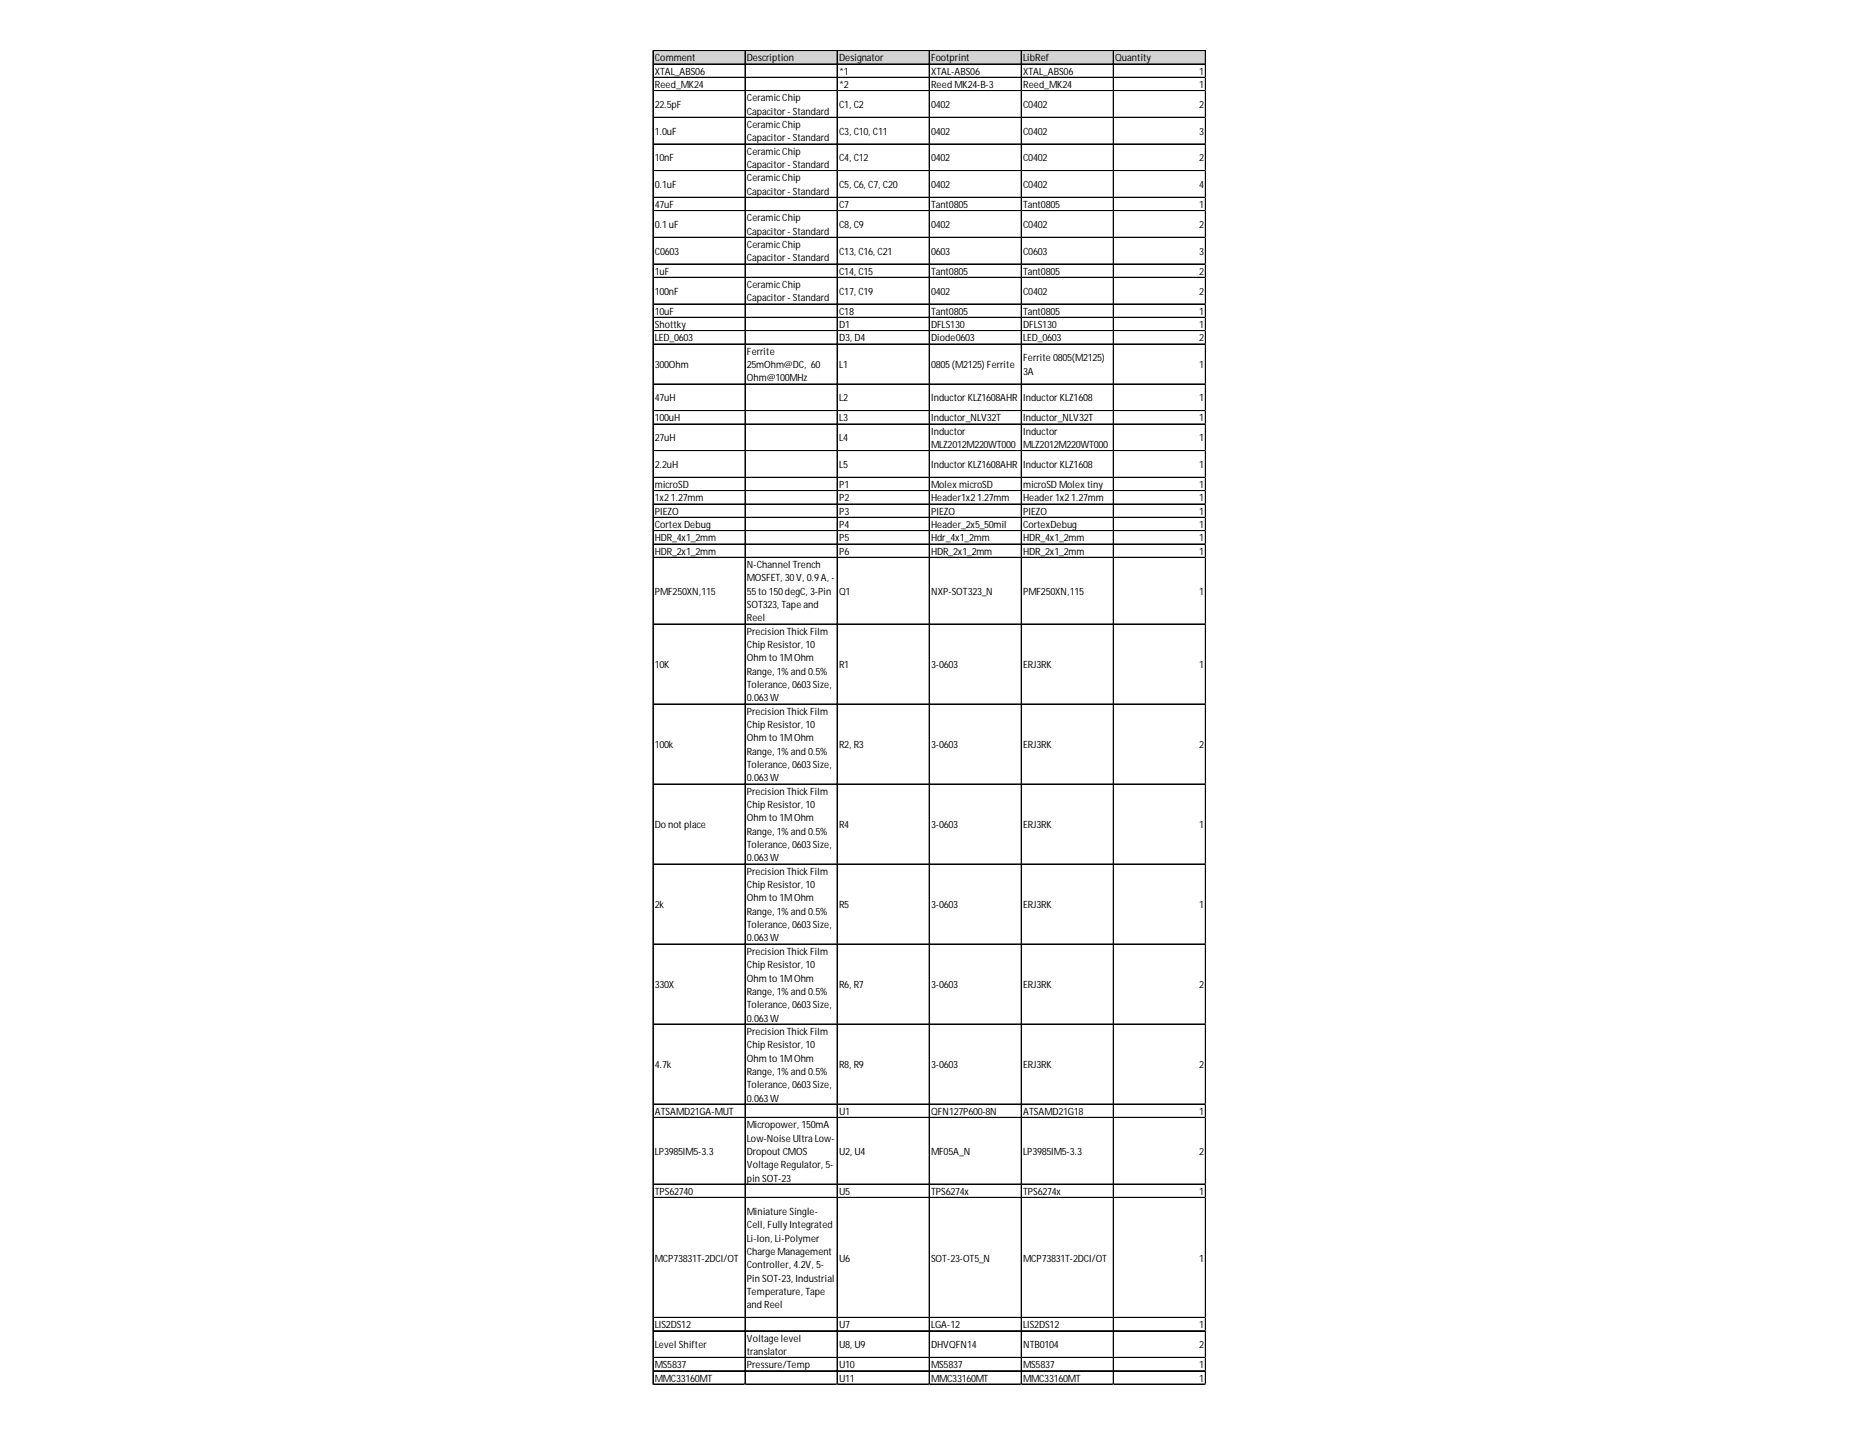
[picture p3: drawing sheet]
<svg xmlns="http://www.w3.org/2000/svg" width="279mm" height="216mm" viewBox="0 0 279 216" stroke-linecap="round" stroke-linejoin="round" font-family="sans-serif">
<defs><g id="words">
<g font-size="1.5">
<text x="98.3" y="9.2">Comment</text>
<text x="98.3" y="11.2">XTAL_ABS06</text>
<text x="112.1" y="9.2">Description</text>
<text x="126" y="9.2">Designator</text>
<text x="126" y="11.2">*1</text>
<text x="139.8" y="9.2">Footprint</text>
<text x="139.8" y="11.2">XTAL-ABS06</text>
<text x="153.6" y="9.2">LibRef</text>
<text x="153.6" y="11.2">XTAL_ABS06</text>
<text x="167.4" y="9.2">Quantity</text>
<text x="180.1" y="11.2">1</text>
<text x="98.3" y="13.2">Reed_MK24</text>
<text x="98.3" y="16.2">22.5pF</text>
<text x="112.1" y="15.2">CeramicChip</text>
<text x="112.1" y="17.2">Capacitor-Standard</text>
<text x="126" y="13.2">*2</text>
<text x="126" y="16.2">C1, C2</text>
<text x="139.8" y="13.2">ReedMK24-B-3</text>
<text x="139.8" y="16.2">0402</text>
<text x="153.6" y="13.2">Reed_MK24</text>
<text x="153.6" y="16.2">C0402</text>
<text x="180.1" y="13.2">1</text>
<text x="180.1" y="16.2">2</text>
<text x="98.3" y="20.2">1.0uF</text>
<text x="112.1" y="19.2">CeramicChip</text>
<text x="112.1" y="21.2">Capacitor-Standard</text>
<text x="112.1" y="23.2">CeramicChip</text>
<text x="126" y="20.2">C3, C10, C11</text>
<text x="139.8" y="20.2">0402</text>
<text x="153.6" y="20.2">C0402</text>
<text x="180.1" y="20.2">3</text>
<text x="98.3" y="24.2">10nF</text>
<text x="98.3" y="28.2">0.1uF</text>
<text x="112.1" y="25.2">Capacitor-Standard</text>
<text x="112.1" y="27.2">CeramicChip</text>
<text x="112.1" y="29.2">Capacitor-Standard</text>
<text x="126" y="24.2">C4, C12</text>
<text x="126" y="28.2">C5, C6, C7, C20</text>
<text x="139.8" y="24.2">0402</text>
<text x="139.8" y="28.2">0402</text>
<text x="153.6" y="24.2">C0402</text>
<text x="153.6" y="28.2">C0402</text>
<text x="180.1" y="24.2">2</text>
<text x="180.1" y="28.2">4</text>
<text x="98.3" y="31.2">47uF</text>
<text x="98.3" y="34.2">0.1uF</text>
<text x="112.1" y="33.2">CeramicChip</text>
<text x="112.1" y="35.2">Capacitor-Standard</text>
<text x="126" y="31.2">C7</text>
<text x="126" y="34.2">C8, C9</text>
<text x="139.8" y="31.2">Tant0805</text>
<text x="139.8" y="34.2">0402</text>
<text x="153.6" y="31.2">Tant0805</text>
<text x="153.6" y="34.2">C0402</text>
<text x="180.1" y="31.2">1</text>
<text x="180.1" y="34.2">2</text>
<text x="98.3" y="38.3">C0603</text>
<text x="98.3" y="41.3">1uF</text>
<text x="112.1" y="37.3">CeramicChip</text>
<text x="112.1" y="39.3">Capacitor-Standard</text>
<text x="126" y="38.3">C13, C16, C21</text>
<text x="126" y="41.3">C14, C15</text>
<text x="139.8" y="38.3">0603</text>
<text x="139.8" y="41.3">Tant0805</text>
<text x="153.6" y="38.3">C0603</text>
<text x="153.6" y="41.3">Tant0805</text>
<text x="180.1" y="38.3">3</text>
<text x="180.1" y="41.3">2</text>
<text x="98.3" y="44.3">100nF</text>
<text x="98.3" y="47.3">10uF</text>
<text x="112.1" y="43.3">CeramicChip</text>
<text x="112.1" y="45.3">Capacitor-Standard</text>
<text x="126" y="44.3">C17, C19</text>
<text x="126" y="47.3">C18</text>
<text x="139.8" y="44.3">0402</text>
<text x="139.8" y="47.3">Tant0805</text>
<text x="153.6" y="44.3">C0402</text>
<text x="153.6" y="47.3">Tant0805</text>
<text x="180.1" y="44.3">2</text>
<text x="180.1" y="47.3">1</text>
<text x="98.3" y="49.3">Shottky</text>
<text x="98.3" y="51.3">LED_0603</text>
<text x="112.1" y="53.3">Ferrite</text>
<text x="126" y="49.3">D1</text>
<text x="126" y="51.3">D3, D4</text>
<text x="139.8" y="49.3">DFLS130</text>
<text x="139.8" y="51.3">Diode0603</text>
<text x="153.6" y="49.3">DFLS130</text>
<text x="153.6" y="51.3">LED_0603</text>
<text x="180.1" y="49.3">1</text>
<text x="180.1" y="51.3">2</text>
<text x="98.3" y="55.3">300Ohm</text>
<text x="112.1" y="55.3">25mOhm@DC, 60</text>
<text x="112.1" y="57.3">Ohm@100MHz</text>
<text x="126" y="55.3">L1</text>
<text x="139.8" y="55.3">0805(M2125) Ferrite</text>
<text x="153.6" y="54.3">Ferrite0805(M2125)</text>
<text x="153.6" y="56.3">3A</text>
<text x="180.1" y="55.3">1</text>
<text x="98.3" y="60.3">47uH</text>
<text x="98.3" y="63.3">100uH</text>
<text x="126" y="60.3">L2</text>
<text x="126" y="63.3">L3</text>
<text x="139.8" y="60.3">InductorKLZ1608AHR</text>
<text x="139.8" y="63.3">Inductor_NLV32T</text>
<text x="139.8" y="65.3">Inductor</text>
<text x="153.6" y="60.3">InductorKLZ1608</text>
<text x="153.6" y="63.3">Inductor_NLV32T</text>
<text x="153.6" y="65.3">Inductor</text>
<text x="180.1" y="60.3">1</text>
<text x="180.1" y="63.3">1</text>
<text x="98.3" y="66.3">27uH</text>
<text x="98.3" y="70.3">2.2uH</text>
<text x="126" y="66.3">L4</text>
<text x="126" y="70.3">L5</text>
<text x="139.8" y="67.3">MLZ2012M220WT000</text>
<text x="139.8" y="70.3">InductorKLZ1608AHR</text>
<text x="153.6" y="67.3">MLZ2012M220WT000</text>
<text x="153.6" y="70.3">InductorKLZ1608</text>
<text x="180.1" y="66.3">1</text>
<text x="180.1" y="70.3">1</text>
<text x="98.3" y="73.3">microSD</text>
<text x="98.3" y="75.3">1x21.27mm</text>
<text x="98.3" y="77.3">PIEZO</text>
<text x="126" y="73.3">P1</text>
<text x="126" y="75.3">P2</text>
<text x="126" y="77.3">P3</text>
<text x="139.8" y="73.3">MolexmicroSD</text>
<text x="139.8" y="75.3">Header1x21.27mm</text>
<text x="139.8" y="77.3">PIEZO</text>
<text x="153.6" y="73.3">microSDMolextiny</text>
<text x="153.6" y="75.3">Header1x21.27mm</text>
<text x="153.6" y="77.3">PIEZO</text>
<text x="180.1" y="73.3">1</text>
<text x="180.1" y="75.3">1</text>
<text x="180.1" y="77.3">1</text>
<text x="98.3" y="79.3">CortexDebug</text>
<text x="98.3" y="81.3">HDR_4x1_2mm</text>
<text x="98.3" y="83.3">HDR_2x1_2mm</text>
<text x="126" y="79.3">P4</text>
<text x="126" y="81.3">P5</text>
<text x="126" y="83.3">P6</text>
<text x="139.8" y="79.3">Header_2x5_50mil</text>
<text x="139.8" y="81.3">Hdr_4x1_2mm</text>
<text x="139.8" y="83.3">HDR_2x1_2mm</text>
<text x="153.6" y="79.3">CortexDebug</text>
<text x="153.6" y="81.3">HDR_4x1_2mm</text>
<text x="153.6" y="83.3">HDR_2x1_2mm</text>
<text x="180.1" y="79.3">1</text>
<text x="180.1" y="81.3">1</text>
<text x="180.1" y="83.3">1</text>
<text x="98.3" y="89.3">PMF250XN,115</text>
<text x="112.1" y="85.3">N-Channel Trench</text>
<text x="112.1" y="87.3">MOSFET, 30V, 0.9A, -</text>
<text x="112.1" y="89.3">55to150degC, 3-Pin</text>
<text x="126" y="89.3">Q1</text>
<text x="139.8" y="89.3">NXP-SOT323_N</text>
<text x="153.6" y="89.3">PMF250XN,115</text>
<text x="180.1" y="89.3">1</text>
<text x="112.1" y="91.3">SOT323, Tapeand</text>
<text x="112.1" y="93.3">Reel</text>
<text x="112.1" y="95.3">PrecisionThickFilm</text>
<text x="98.3" y="100.3">10K</text>
<text x="112.1" y="97.3">ChipResistor, 10</text>
<text x="112.1" y="99.3">Ohmto1MOhm</text>
<text x="112.1" y="101.3">Range, 1%and 0.5%</text>
<text x="126" y="100.3">R1</text>
<text x="139.8" y="100.3">3-0603</text>
<text x="153.6" y="100.3">ERJ3RK</text>
<text x="180.1" y="100.3">1</text>
<text x="112.1" y="103.3">Tolerance, 0603Size,</text>
<text x="112.1" y="105.3">0.063W</text>
<text x="112.1" y="107.3">PrecisionThickFilm</text>
<text x="98.3" y="112.3">100k</text>
<text x="112.1" y="109.3">ChipResistor, 10</text>
<text x="112.1" y="111.3">Ohmto1MOhm</text>
<text x="112.1" y="113.3">Range, 1%and 0.5%</text>
<text x="126" y="112.3">R2, R3</text>
<text x="139.8" y="112.3">3-0603</text>
<text x="153.6" y="112.3">ERJ3RK</text>
<text x="180.1" y="112.3">2</text>
<text x="112.1" y="115.3">Tolerance, 0603Size,</text>
<text x="112.1" y="117.3">0.063W</text>
<text x="112.1" y="119.3">PrecisionThickFilm</text>
<text x="98.3" y="124.3">Donotplace</text>
<text x="112.1" y="121.3">ChipResistor, 10</text>
<text x="112.1" y="123.3">Ohmto1MOhm</text>
<text x="112.1" y="125.3">Range, 1%and 0.5%</text>
<text x="126" y="124.3">R4</text>
<text x="139.8" y="124.3">3-0603</text>
<text x="153.6" y="124.3">ERJ3RK</text>
<text x="180.1" y="124.3">1</text>
<text x="112.1" y="127.3">Tolerance, 0603Size,</text>
<text x="112.1" y="129.3">0.063W</text>
<text x="112.1" y="131.3">PrecisionThickFilm</text>
<text x="98.3" y="136.4">2k</text>
<text x="112.1" y="133.3">ChipResistor, 10</text>
<text x="112.1" y="135.3">Ohmto1MOhm</text>
<text x="112.1" y="137.4">Range, 1%and 0.5%</text>
<text x="126" y="136.4">R5</text>
<text x="139.8" y="136.4">3-0603</text>
<text x="153.6" y="136.4">ERJ3RK</text>
<text x="180.1" y="136.4">1</text>
<text x="112.1" y="139.4">Tolerance, 0603Size,</text>
<text x="112.1" y="141.4">0.063W</text>
<text x="112.1" y="143.4">PrecisionThickFilm</text>
<text x="98.3" y="148.4">330X</text>
<text x="112.1" y="145.4">ChipResistor, 10</text>
<text x="112.1" y="147.4">Ohmto1MOhm</text>
<text x="112.1" y="149.4">Range, 1%and 0.5%</text>
<text x="126" y="148.4">R6, R7</text>
<text x="139.8" y="148.4">3-0603</text>
<text x="153.6" y="148.4">ERJ3RK</text>
<text x="180.1" y="148.4">2</text>
<text x="112.1" y="151.4">Tolerance, 0603Size,</text>
<text x="112.1" y="153.4">0.063W</text>
<text x="112.1" y="155.4">PrecisionThickFilm</text>
<text x="98.3" y="160.4">4.7k</text>
<text x="112.1" y="157.4">ChipResistor, 10</text>
<text x="112.1" y="159.4">Ohmto1MOhm</text>
<text x="112.1" y="161.4">Range, 1%and 0.5%</text>
<text x="126" y="160.4">R8, R9</text>
<text x="139.8" y="160.4">3-0603</text>
<text x="153.6" y="160.4">ERJ3RK</text>
<text x="180.1" y="160.4">2</text>
<text x="98.3" y="167.4">ATSAMD21GA-MUT</text>
<text x="112.1" y="163.4">Tolerance, 0603Size,</text>
<text x="112.1" y="165.4">0.063W</text>
<text x="126" y="167.4">U1</text>
<text x="139.8" y="167.4">QFN127P600-8N</text>
<text x="153.6" y="167.4">ATSAMD21G18</text>
<text x="180.1" y="167.4">1</text>
<text x="98.3" y="173.4">LP3985IM5-3.3</text>
<text x="112.1" y="169.4">Micropower, 150mA</text>
<text x="112.1" y="171.4">Low-NoiseUltraLow-</text>
<text x="112.1" y="173.4">DropoutCMOS</text>
<text x="126" y="173.4">U2, U4</text>
<text x="139.8" y="173.4">MF05A_N</text>
<text x="153.6" y="173.4">LP3985IM5-3.3</text>
<text x="180.1" y="173.4">2</text>
<text x="98.3" y="179.4">TPS62740</text>
<text x="112.1" y="175.4">VoltageRegulator, 5-</text>
<text x="112.1" y="177.4">pinSOT-23</text>
<text x="126" y="179.4">U5</text>
<text x="139.8" y="179.4">TPS6274x</text>
<text x="153.6" y="179.4">TPS6274x</text>
<text x="180.1" y="179.4">1</text>
<text x="112.1" y="182.4">MiniatureSingle-</text>
<text x="112.1" y="184.4">Cell, FullyIntegrated</text>
<text x="98.3" y="189.4">MCP73831T-2DCI/OT</text>
<text x="112.1" y="186.4">Li-Ion, Li-Polymer</text>
<text x="112.1" y="188.4">ChargeManagement</text>
<text x="112.1" y="190.4">Controller, 4.2V, 5-</text>
<text x="126" y="189.4">U6</text>
<text x="139.8" y="189.4">SOT-23-OT5_N</text>
<text x="153.6" y="189.4">MCP73831T-2DCI/OT</text>
<text x="180.1" y="189.4">1</text>
<text x="112.1" y="192.4">PinSOT-23, Industrial</text>
<text x="112.1" y="194.4">Temperature, Tape</text>
<text x="112.1" y="196.4">and Reel</text>
<text x="98.3" y="199.4">LIS2DS12</text>
<text x="98.3" y="202.4">Level Shifter</text>
<text x="112.1" y="201.4">Voltagelevel</text>
<text x="112.1" y="203.4">translator</text>
<text x="126" y="199.4">U7</text>
<text x="126" y="202.4">U8, U9</text>
<text x="139.8" y="199.4">LGA-12</text>
<text x="139.8" y="202.4">DHVQFN14</text>
<text x="153.6" y="199.4">LIS2DS12</text>
<text x="153.6" y="202.4">NTB0104</text>
<text x="180.1" y="199.4">1</text>
<text x="180.1" y="202.4">2</text>
<text x="98.3" y="205.4">MS5837</text>
<text x="98.3" y="207.4">MMC33160MT</text>
<text x="112.1" y="205.4">Pressure/Temp</text>
<text x="126" y="205.4">U10</text>
<text x="126" y="207.4">U11</text>
<text x="139.8" y="205.4">MS5837</text>
<text x="139.8" y="207.4">MMC33160MT</text>
<text x="153.6" y="205.4">MS5837</text>
<text x="153.6" y="207.4">MMC33160MT</text>
<text x="180.1" y="205.4">1</text>
<text x="180.1" y="207.4">1</text>
</g>
</g></defs>
<path d="M98.1 7.6h83v2.1h-83z" fill="#d3d3d3"/>
<g fill="none" stroke="#000" stroke-width=".15">
<path d="M98 7.6v200.3M98.1 7.6v200.3M98.1 7.6h83M98.1 9.6h83M98.1 11.6h83M98.1 13.6h83M98.1 13.7h83M98.1 17.6h83M98.1 17.7h83M111.8 7.7v200.2M111.9 7.7v200.2M125.7 7.7v200.2"/>
<path d="M139.5 7.7v200.2M153.3 7.7v200.2M153.4 7.7v200.2M167.1 7.7v200.2M167.2 7.7v200.2M181 7.7v200.2M98.1 21.6h83M98.1 21.7h83M98.1 25.6h83M98.1 25.7h83M98.1 29.6h83M98.1 29.7h83"/>
<path d="M98.1 31.6h83M98.1 31.7h83M98.1 35.6h83M98.1 35.7h83M98.1 39.6h83M98.1 39.7h83M98.1 41.6h83M98.1 41.7h83M98.1 45.6h83M98.1 45.7h83M98.1 47.6h83M98.1 47.7h83"/>
<path d="M98.1 49.6h83M98.1 49.7h83M98.1 51.6h83M98.1 51.7h83M98.1 57.6h83M98.1 57.7h83M98.1 61.6h83M98.1 61.7h83M98.1 63.7h83M98.1 67.7h83M98.1 71.7h83M98.1 73.7h83"/>
<path d="M98.1 75.7h83M98.1 77.7h83M98.1 79.7h83M98.1 81.7h83M98.1 83.7h83M98.1 93.7h83M98.1 105.7h83M98.1 117.7h83M98.1 117.8h83M98.1 129.7h83M98.1 129.8h83M98.1 141.7h83"/>
<path d="M98.1 141.8h83M98.1 153.7h83M98.1 153.8h83M98.1 165.8h83M98.1 167.8h83M98.1 177.8h83M98.1 179.8h83M98.1 197.8h83M98.1 199.8h83M98.1 203.8h83M98.1 205.8h83M98.1 207.8h83"/>
</g>
<path d="M98 207.9h.1" fill="none" stroke="#e0e0e0" stroke-width=".15"/>
<path d="M98 207.9h.1z" fill="#e0e0e0"/>
<path d="M111.8 207.9h.1" fill="none" stroke="#e0e0e0" stroke-width=".15"/>
<path d="M111.8 207.9h.1z" fill="#e0e0e0"/>
<path d="M125.7 207.9h.1" fill="none" stroke="#e0e0e0" stroke-width=".15"/>
<path d="M125.7 207.9h.1z" fill="#e0e0e0"/>
<path d="M139.5 207.9h.1" fill="none" stroke="#e0e0e0" stroke-width=".15"/>
<path d="M139.5 207.9h.1z" fill="#e0e0e0"/>
<path d="M153.3 207.9h.1" fill="none" stroke="#e0e0e0" stroke-width=".15"/>
<path d="M153.3 207.9h.1z" fill="#e0e0e0"/>
<path d="M167.1 207.9h.1" fill="none" stroke="#e0e0e0" stroke-width=".15"/>
<path d="M167.1 207.9h.1z" fill="#e0e0e0"/>
<path d="M181 207.9h.1" fill="none" stroke="#e0e0e0" stroke-width=".15"/>
<path d="M181 207.9h.1z" fill="#e0e0e0"/>
<path d="M181.1 11.6h.1" fill="none" stroke="#e0e0e0" stroke-width=".15"/>
<path d="M181.1 11.6v.1z" fill="#e0e0e0"/>
<path d="M181.1 13.6h.1" fill="none" stroke="#e0e0e0" stroke-width=".15"/>
<path d="M181.1 13.6v.1z" fill="#e0e0e0"/>
<path d="M181.1 17.6h.1" fill="none" stroke="#e0e0e0" stroke-width=".15"/>
<path d="M181.1 17.6v.1z" fill="#e0e0e0"/>
<path d="M181.1 21.6h.1" fill="none" stroke="#e0e0e0" stroke-width=".15"/>
<path d="M181.1 21.6v.1z" fill="#e0e0e0"/>
<path d="M181.1 25.6h.1" fill="none" stroke="#e0e0e0" stroke-width=".15"/>
<path d="M181.1 25.6v.1z" fill="#e0e0e0"/>
<path d="M181.1 29.6h.1" fill="none" stroke="#e0e0e0" stroke-width=".15"/>
<path d="M181.1 29.6v.1z" fill="#e0e0e0"/>
<path d="M181.1 31.6h.1" fill="none" stroke="#e0e0e0" stroke-width=".15"/>
<path d="M181.1 31.6v.1z" fill="#e0e0e0"/>
<path d="M181.1 35.6h.1" fill="none" stroke="#e0e0e0" stroke-width=".15"/>
<path d="M181.1 35.6v.1z" fill="#e0e0e0"/>
<path d="M181.1 39.6h.1" fill="none" stroke="#e0e0e0" stroke-width=".15"/>
<path d="M181.1 39.6v.1z" fill="#e0e0e0"/>
<path d="M181.1 41.6h.1" fill="none" stroke="#e0e0e0" stroke-width=".15"/>
<path d="M181.1 41.6v.1z" fill="#e0e0e0"/>
<path d="M181.1 45.6h.1" fill="none" stroke="#e0e0e0" stroke-width=".15"/>
<path d="M181.1 45.6v.1z" fill="#e0e0e0"/>
<path d="M181.1 47.6h.1" fill="none" stroke="#e0e0e0" stroke-width=".15"/>
<path d="M181.1 47.6v.1z" fill="#e0e0e0"/>
<path d="M181.1 49.6h.1" fill="none" stroke="#e0e0e0" stroke-width=".15"/>
<path d="M181.1 49.6v.1z" fill="#e0e0e0"/>
<path d="M181.1 51.6h.1" fill="none" stroke="#e0e0e0" stroke-width=".15"/>
<path d="M181.1 51.6v.1z" fill="#e0e0e0"/>
<path d="M181.1 57.6h.1" fill="none" stroke="#e0e0e0" stroke-width=".15"/>
<path d="M181.1 57.6v.1z" fill="#e0e0e0"/>
<path d="M181.1 61.6h.1" fill="none" stroke="#e0e0e0" stroke-width=".15"/>
<path d="M181.1 61.6v.1z" fill="#e0e0e0"/>
<path d="M181.1 63.7h.1" fill="none" stroke="#e0e0e0" stroke-width=".15"/>
<path d="M181.1 63.7v.1z" fill="#e0e0e0"/>
<path d="M181.1 67.7h.1" fill="none" stroke="#e0e0e0" stroke-width=".15"/>
<path d="M181.1 67.7v.1z" fill="#e0e0e0"/>
<path d="M181.1 71.7h.1" fill="none" stroke="#e0e0e0" stroke-width=".15"/>
<path d="M181.1 71.7v.1z" fill="#e0e0e0"/>
<path d="M181.1 73.7h.1" fill="none" stroke="#e0e0e0" stroke-width=".15"/>
<path d="M181.1 73.7v.1z" fill="#e0e0e0"/>
<path d="M181.1 75.7h.1" fill="none" stroke="#e0e0e0" stroke-width=".15"/>
<path d="M181.1 75.7v.1z" fill="#e0e0e0"/>
<path d="M181.1 77.7h.1" fill="none" stroke="#e0e0e0" stroke-width=".15"/>
<path d="M181.1 77.7v.1z" fill="#e0e0e0"/>
<path d="M181.1 79.7h.1" fill="none" stroke="#e0e0e0" stroke-width=".15"/>
<path d="M181.1 79.7v.1z" fill="#e0e0e0"/>
<path d="M181.1 81.7h.1" fill="none" stroke="#e0e0e0" stroke-width=".15"/>
<path d="M181.1 81.7v.1z" fill="#e0e0e0"/>
<path d="M181.1 83.7h.1" fill="none" stroke="#e0e0e0" stroke-width=".15"/>
<path d="M181.1 83.7v.1z" fill="#e0e0e0"/>
<path d="M181.1 93.7h.1" fill="none" stroke="#e0e0e0" stroke-width=".15"/>
<path d="M181.1 93.7v.1z" fill="#e0e0e0"/>
<path d="M181.1 105.7h.1" fill="none" stroke="#e0e0e0" stroke-width=".15"/>
<path d="M181.1 105.7v.1z" fill="#e0e0e0"/>
<path d="M181.1 117.7h.1" fill="none" stroke="#e0e0e0" stroke-width=".15"/>
<path d="M181.1 117.7v.1z" fill="#e0e0e0"/>
<path d="M181.1 129.7h.1" fill="none" stroke="#e0e0e0" stroke-width=".15"/>
<path d="M181.1 129.7v.1z" fill="#e0e0e0"/>
<path d="M181.1 141.7h.1" fill="none" stroke="#e0e0e0" stroke-width=".15"/>
<path d="M181.1 141.7v.1z" fill="#e0e0e0"/>
<path d="M181.1 153.7h.1" fill="none" stroke="#e0e0e0" stroke-width=".15"/>
<path d="M181.1 153.7v.1z" fill="#e0e0e0"/>
<path d="M181.1 165.8h.1" fill="none" stroke="#e0e0e0" stroke-width=".15"/>
<path d="M181.1 165.8v.1z" fill="#e0e0e0"/>
<path d="M181.1 167.8h.1" fill="none" stroke="#e0e0e0" stroke-width=".15"/>
<path d="M181.1 167.8v.1z" fill="#e0e0e0"/>
<path d="M181.1 177.8h.1" fill="none" stroke="#e0e0e0" stroke-width=".15"/>
<path d="M181.1 177.8v.1z" fill="#e0e0e0"/>
<path d="M181.1 179.8h.1" fill="none" stroke="#e0e0e0" stroke-width=".15"/>
<path d="M181.1 179.8v.1z" fill="#e0e0e0"/>
<path d="M181.1 197.8h.1" fill="none" stroke="#e0e0e0" stroke-width=".15"/>
<path d="M181.1 197.8v.1z" fill="#e0e0e0"/>
<path d="M181.1 199.8h.1" fill="none" stroke="#e0e0e0" stroke-width=".15"/>
<path d="M181.1 199.8v.1z" fill="#e0e0e0"/>
<path d="M181.1 203.8h.1" fill="none" stroke="#e0e0e0" stroke-width=".15"/>
<path d="M181.1 203.8v.1z" fill="#e0e0e0"/>
<path d="M181.1 205.8h.1" fill="none" stroke="#e0e0e0" stroke-width=".15"/>
<path d="M181.1 205.8v.1z" fill="#e0e0e0"/>
<path d="M181.1 207.8h.1" fill="none" stroke="#e0e0e0" stroke-width=".15"/>
<path d="M181.1 207.8v.1z" fill="#e0e0e0"/>
<use href="#words"/>
</svg>
